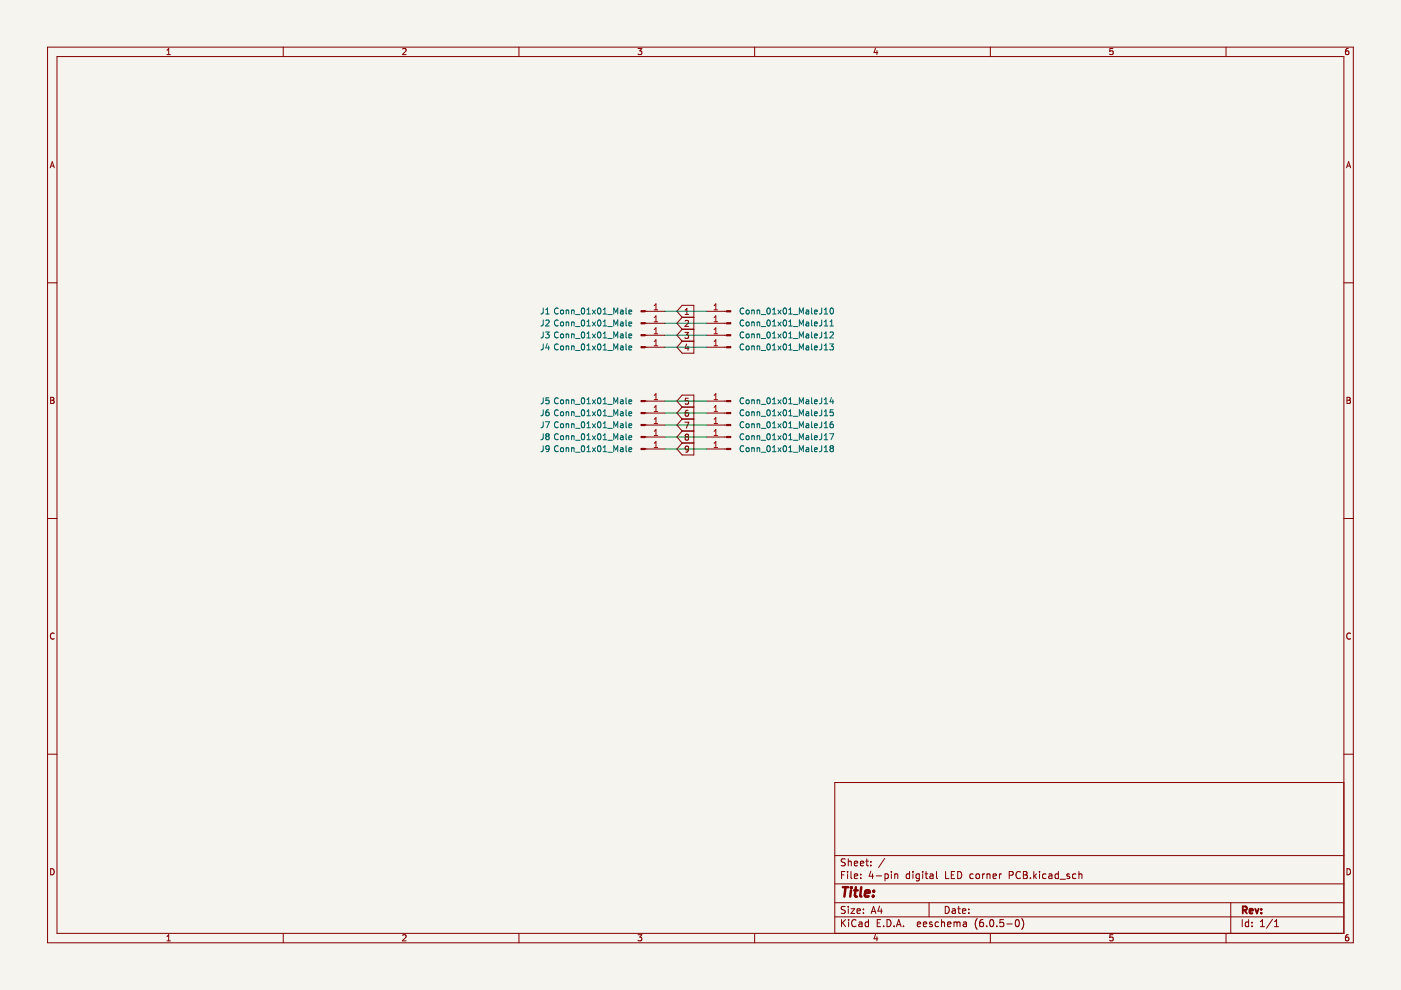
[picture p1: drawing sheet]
<svg xmlns="http://www.w3.org/2000/svg" width="297mm" height="210mm" viewBox="0 0 297 210" stroke-linecap="round" stroke-linejoin="round" font-family="sans-serif">
<path d="M.1 0h297v209.9h-297z" fill-rule="evenodd" fill="#f5f4ef" stroke="#f5f4ef" stroke-width=".21"/>
<g fill="none" stroke="#840000" stroke-width=".21">
<path d="M10.1 10h276.8v189.9h-276.8zM12.1 12h272.8v185.9h-272.8zM35.4 11.6h.7M35.4 10.7l.4-.4v1.3M60.1 10v2M85.4 10.4l.5-.1 .2 .4-.8 .9h.8M110 10v2M135.3 10.3h.8l-.5 .5 .4 .1v.6l-.2 .1-.5-.1M160 10v2M185.6 10.2l-.3 .9h.8M185.9 10.7v.9M210 10v2"/>
<path d="M236 10.3h-.7v.6l.6-.1 .1 .7-.2 .1-.5-.1M259.9 10v2M285.9 10.3h-.4l-.2 .3v.7l.2 .3 .4-.1v-.7h-.4l-.2 .2M10.6 35.6l.5-1.3 .4 1.3M10.8 35.2h.6M285.5 35.6l.4-1.3 .5 1.3M285.6 35.2h.6M10.1 60h2M284.9 60h2M136.8 71.1h4.2M136.8 66h4.2M136.8 68.5h4.2"/>
<path d="M136.8 73.6h4.2M144.6 67.3l-1.1 1.2 1.1 1.3M144.6 69.8h2.5M144.6 67.3l-1.1-1.3 1.1-1.3h2.5v10.2h-2.5l-1.1-1.3 1.1-1.3M144.6 67.3h2.5M144.6 69.8l-1.1 1.3 1.1 1.2M144.6 72.3h2.5M145.2 70.5h.8l-.4 .5 .3 .1v.5l-.2 .1-.5-.1M145.3 68.1l.4-.2 .3 .4-.8 .9h.8M145.3 66.7h.7M145.3 65.8l.3-.4v1.3M145.6 73l-.3 .9h.8"/>
<path d="M145.9 73.4v.9M149.9 71.1h4.2M149.9 66h4.2M149.9 68.5h4.2M149.9 73.6h4.2M10.7 84.2h.5l.2 .3-.2 .4 .2 .1 .1 .3-.3 .2h-.5zM10.7 84.9h.5M136.8 87.6h4.2M136.8 90.1h4.2M136.8 95.2h4.2M136.8 85h4.2M136.8 92.7h4.2"/>
<path d="M144.6 86.3l-1.1-1.3 1.1-1.2h2.5v12.7h-2.5l-1.1-1.3 1.1-1.3M144.6 88.8l-1.1 1.3 1.1 1.3M144.6 91.4h2.5M144.6 88.8h2.5M144.6 93.9h2.5M144.6 91.4l-1.1 1.3 1.1 1.2M144.6 86.3l-1.1 1.3 1.1 1.3M144.6 86.3h2.5M145.2 89.5h.9l-.6 1.3M145.5 92.6l-.2-.2 .2-.3h.2l.3 .2-.3 .3M145.5 92.6l-.2 .2v.4l.2 .1h.2l.3-.2-.1-.4-.2-.1M145.5 92.6h.2"/>
<path d="M145.9 87h-.4l-.2 .3v.7l.2 .2 .4-.1v-.6h-.4l-.2 .2M145.9 84.4h-.6v.6h.6v.6l-.2 .1-.4-.1M146 95.1l-.3 .3-.3-.1-.1-.6 .4-.1 .3 .2-.1 .8-.2 .2-.3 .1M149.9 87.6h4.2M149.9 90.1h4.2M149.9 95.2h4.2M149.9 85h4.2M149.9 92.7h4.2M285.6 84.2h.4l.3 .3-.3 .4 .3 .1v.3l-.2 .2h-.5zM285.6 84.9h.4M10.1 109.9h2M284.9 109.9h2"/>
<path d="M11.5 134.3a.58 .58 0 0 0-.8 .6 .58 .58 0 0 0 .8 .5M286.3 134.3a.58 .58 0 0 0-.8 .6 .58 .58 0 0 0 .8 .5M10.1 159.9h2M284.9 159.9h2M284.9 165.9h-107.9v32M10.7 184.2a.66 .66 0 0 1 .8 .6 .66 .66 0 0 1-.8 .7zM35.4 198.6l.4-.4v1.3M35.4 199.5h.7M60.1 197.9v2M85.4 198.3l.5-.1 .2 .4-.8 .9h.8M110 197.9v2M135.3 198.2h.8l-.5 .5 .4 .1v.6l-.2 .1-.5-.1"/>
<path d="M160 197.9v2M177 194.4h107.9M177 191.4h107.9M177 187.4h107.9M177 181.4h107.9M178.4 195v1.5M178.4 185.5h.5M178.6 195.6l.7 .9M179.1 184.8h-.7v1.5M179.2 192.2h-.6l-.2 .1v.4l.7 .3 .1 .4-.3 .3-.5-.1M179.2 182.2l-.6-.1-.2 .1v.5l.7 .2 .1 .4-.3 .3-.5-.1M179.3 195l-.9 .8"/>
<path d="M179.7 184.8v.1M179.7 185.3v1M179.9 182.1v1.5M179.9 192.2v.1M179.9 192.7v1M179.9 182.7l.2-.1 .3 .1 .1 .9M179.9 195v.1M179.9 195.5v1M180.4 192.7h.8l-.8 1h.8M180.4 184.8v1.3l.2 .2M181.1 185.8l.7-.2v-.2l-.5-.1-.2 .2 .1 .7h.6M181.1 183.1l.7-.2v-.2l-.5-.1-.2 .2 .1 .7h.6"/>
<path d="M181.5 195.1a.71 .71 0 0 0-1 .5 .71 .71 0 0 0 .7 .9l.3-.2M181.7 193.2l.7-.2-.1-.3h-.4l-.2 .2 .1 .7h.5M182.1 195.5h.6l.1 1M182.4 183.1l.7-.2v-.2l-.5-.1-.2 .2 .1 .7h.6M182.5 186.1v.2M182.5 185.4v.1M182.8 195.8l-.5 .1-.2 .2 .2 .4 .5-.1M183.1 192.7v.2M183.1 193.5v.2M183.6 182.6h.5M183.8 182.1v1.3l.3 .2M184.1 195.5h-.4l-.3 .3 .2 .6h.5"/>
<path d="M184.1 195v1.5M184.6 184.7l-.3 1.1h.9M184.6 183.4v.2M184.6 182.7v.1M184.7 193.7l.5-1.5 .5 1.5M184.8 193.2h.8M185 185.3v1M185.6 198.1l-.3 .9h.8M185.8 185.7h1.1M185.9 198.6v.9M186 195.7h.5M186.5 192.1l-.4 1.1h1"/>
<path d="M186.7 195h-.7v1.5h.7M186.8 192.7v1M187.3 196.3v.2M187.6 182l-1.3 1.9M187.6 185.4l.5-.1 .2 .3-.1 .6h-.6M187.6 185.3v1.5M188.1 195a.76 .76 0 0 1 .8 .7 .76 .76 0 0 1-.8 .8zM189 184.8v.1M189 185.3v1M189.6 196.3v.2M189.7 185.4l.2-.1 .4 .1v.9M189.7 185.3v1"/>
<path d="M190.1 196.5l.5-1.5 .5 1.5M190.2 196h.7M191.6 196.3v.2M192.8 185.4l-.4-.1-.3 .3 .2 .6h.5M192.8 184.8v1.5M193.6 184.8v.1M193.6 185.3v1M194.5 196l.7-.2-.1-.3h-.4l-.2 .2 .1 .7h.5M194.9 185.4l-.4-.1-.3 .3 .1 .6h.6M194.9 185.3v1.2l-.3 .3-.3-.1M195.6 184.8v.1M195.6 185.3v1"/>
<path d="M195.8 196l.7-.2-.1-.3h-.4l-.2 .2v.7h.6M196.1 185.3h.6M196.3 184.8v1.3l.4 .2M197 191.4v3M197.2 185.4h.6v.9M197.6 195.5h-.3l-.2 .2v.2l.5 .1v.4h-.5M197.8 185.6l-.5 .1-.2 .2 .2 .4 .5-.1M198.6 184.8v1.3l.2 .2M199 195.5h-.4l-.3 .3 .1 .6h.6M199.6 195.6l.2-.1h.4l.1 1M199.6 195v1.5M200.4 192.2a.76 .76 0 0 1 .9 .7 .76 .76 0 0 1-.9 .8z"/>
<path d="M200.5 184.8v1.5h.7M200.9 196l.7-.2v-.3h-.5l-.2 .2 .1 .7h.6M201.7 185.5h.5M201.9 192.7h.6l.1 1M202.3 195.6l.4-.1 .2 .2M202.3 195.5v1M202.4 184.8h-.7v1.5h.7M202.6 193l-.5 .1-.3 .2 .3 .4 .5-.1M202.9 195.7l.2-.2h.4l.1 1M202.9 195.7v.8M203.1 192.7h.5M203.1 184.8a.76 .76 0 0 1 .8 .7 .76 .76 0 0 1-.8 .8z"/>
<path d="M203.3 192.2v1.3l.3 .2M204.1 193.2l.7-.2-.1-.3h-.4l-.2 .2v.7h.6M204.3 195.5h.5l.1 1M204.9 195.8l-.5 .1-.2 .2 .2 .4 .5-.1M205.4 193.5v.2M205.4 192.7v.2M206.3 185.4l-.4-.1-.3 .3 .2 .6h.5M207 185.4l.2-.1 .4 .1 .1 .6-.2 .2-.3 .1-.2-.2zM207.2 194.8a1.72 1.72 0 0 0 0 2.2M208.3 185.3v1M208.4 195h-.4a1.01 1.01 0 0 0 0 1.5l.5-.2v-.5l-.2-.3h-.3l-.3 .3M208.8 185.3l-.5 .3"/>
<path d="M209.2 196.3v.2M209.3 185.4l.2-.1 .3 .1 .1 .9M209.3 185.3v1M210 197.9v2M210 195.1l.2-.1a.8 .8 0 0 1 .5 .7 .8 .8 0 0 1-.5 .8l-.4-.6zM210.5 185.8l.8-.2-.1-.2-.4-.1-.3 .2 .1 .7h.6M211.3 196.3v.2M211.9 185.3v1M212.3 185.3l-.4 .3M212.8 195h-.8v.7l.2-.2 .5 .1 .1 .2v.5l-.3 .2-.5-.2M213.5 195.9h1.1M214 185.6l.7-.1 .1-.2v-.4l-.8-.1v1.5"/>
<path d="M215.4 195.1l.2-.1a.8 .8 0 0 1 .5 .7 .8 .8 0 0 1-.5 .8l-.3-.6zM216.3 184.9a.71 .71 0 0 0-1 .5 .71 .71 0 0 0 .7 .9l.3-.2M216.6 194.8a1.72 1.72 0 0 1 0 2.2M217 184.8h.5l.3 .3-.3 .4 .3 .1v.4l-.3 .3h-.5zM217 185.5h.5M218.5 186.1v.2M219.2 184.8v1.5M219.3 185.7l.5 .6M219.8 185.3l-.6 .6M220.4 184.8v.1M220.4 185.3v1M221.8 185.4l-.5-.1-.3 .3 .2 .6h.6"/>
<path d="M222.4 185.4h.6v.9M223 185.6l-.5 .1-.2 .2 .2 .4 .5-.1M224.4 185.4l-.4-.1-.3 .3 .1 .6h.6M224.4 184.8v1.5M224.8 186.4h1.1M226.8 185.4l-.4-.1-.2 .2 .1 .2 .5 .2v.3h-.6M228.1 185.4l-.4-.1-.3 .3 .1 .6h.6M228.8 185.4l.2-.1 .3 .1 .1 .9M228.8 184.8v1.5M236 198.2h-.7v.6l.6-.1 .1 .7-.2 .1-.5-.1M259.9 197.9v2M260.9 191.4v6.5"/>
<path d="M263.4 195v1.5M264.7 195.5h-.4l-.3 .3 .2 .6h.5M264.7 195v1.5M265.4 196.3v.2M265.4 195.5v.2M267.2 196.5h.9M267.2 195.4l.5-.4v1.5M269.8 194.9l-1.3 1.9M270.2 196.5h.9M270.2 195.4l.5-.4v1.5M285.6 184.2a.66 .66 0 0 1 .7 .6 .66 .66 0 0 1-.7 .7zM285.9 198.2h-.4l-.2 .3v.7l.2 .3 .4-.1v-.7h-.4l-.2 .2"/>
</g>
<path d="M263.5 193l.7-.1 .2-.2-.1-.4-.8-.1v1.5M263.9 193l.5 .7M264.9 193.2l.7-.2v-.3h-.5l-.2 .2 .1 .7h.6M266.1 192.7l.4 1 .3-1M267.4 193.5v.2M267.4 192.7v.2" fill="none" stroke="#840000" stroke-width=".39"/>
<path d="M178.7 188.1h1.1M179.3 188.1l-.3 2M180.4 188.8l-.1 1.3M180.5 188.1v.2M181.1 188.8h.8M181.5 188.1l-.3 1.7 .1 .2 .4 .1M182.6 188.1l-.2 1.7 .2 .3M183.4 189.4l1-.2-.1-.3-.5-.1-.4 .3v.9h.8M185.1 189.9v.2M185.3 188.9l-.1 .2" fill="none" stroke="#840000" stroke-width=".52"/>
<g fill="#840000" stroke="#840000" stroke-width=".21">
<path d="M154.1 71h.8v.2h-.8z" fill-rule="evenodd"/>
<path d="M135.9 65.9h.9v.2h-.9z" fill-rule="evenodd"/>
<path d="M135.9 68.4h.9v.3h-.9z" fill-rule="evenodd"/>
<path d="M135.9 73.5h.9v.2h-.9z" fill-rule="evenodd"/>
<path d="M135.9 87.5h.9v.2h-.9z" fill-rule="evenodd"/>
<path d="M135.9 90h.9v.2h-.9z" fill-rule="evenodd"/>
<path d="M135.9 95.1h.9v.2h-.9z" fill-rule="evenodd"/>
<path d="M135.9 84.9h.9v.3h-.9z" fill-rule="evenodd"/>
<path d="M135.9 92.5h.9v.3h-.9z" fill-rule="evenodd"/>
<path d="M154.1 95.1h.8v.2h-.8z" fill-rule="evenodd"/>
<path d="M154.1 87.5h.8v.2h-.8z" fill-rule="evenodd"/>
<path d="M154.1 90h.8v.2h-.8z" fill-rule="evenodd"/>
<path d="M154.1 92.5h.8v.3h-.8z" fill-rule="evenodd"/>
<path d="M154.1 84.9h.8v.3h-.8z" fill-rule="evenodd"/>
<path d="M154.1 68.4h.8v.3h-.8z" fill-rule="evenodd"/>
<path d="M154.1 65.9h.8v.2h-.8z" fill-rule="evenodd"/>
<path d="M154.1 73.5h.8v.2h-.8z" fill-rule="evenodd"/>
<path d="M135.9 71h.9v.2h-.9z" fill-rule="evenodd"/>
</g>
<g fill="none" stroke="#a90000" stroke-width=".21">
<path d="M138.7 70.8h.7M138.7 65.7h.7M138.7 64.8l.4-.4v1.3M138.7 67.3l.4-.3v1.2M138.7 69.9l.4-.4v1.3M138.7 72.4l.4-.4v1.3M138.7 68.2h.7M138.7 73.3h.7M151.4 70.8h.7M151.4 64.8l.4-.4v1.3M151.4 67.3l.4-.3v1.2M151.4 69.9l.4-.4v1.3"/>
<path d="M151.4 72.4l.4-.4v1.3M151.4 65.7h.7M151.4 68.2h.7M151.4 73.3h.7M138.7 83.8l.4-.3v1.2M138.7 86.4l.4-.4v1.3M138.7 88.9l.4-.4v1.3M138.7 91.4l.4-.3v1.2M138.7 94l.4-.4v1.3M138.7 87.3h.7M138.7 89.8h.7M138.7 94.9h.7"/>
<path d="M138.7 84.7h.7M138.7 92.3h.7M151.4 83.8l.4-.3v1.2M151.4 86.4l.4-.4v1.3M151.4 88.9l.4-.4v1.3M151.4 91.4l.4-.3v1.2M151.4 94l.4-.4v1.3M151.4 87.3h.7M151.4 89.8h.7M151.4 94.9h.7M151.4 84.7h.7M151.4 92.3h.7"/>
</g>
<g fill="none" stroke="#006464" stroke-width=".21">
<path d="M115.2 70.4l-.1 1.1-.4 .2M115.2 65.3l-.1 1.1-.4 .2M115.2 67.8l-.1 1.1-.4 .2M115.2 72.9l-.1 1.1-.4 .2M115.7 70.4h.7l-.4 .5 .4 .1v.5l-.2 .2-.5-.2M115.7 65.7l.4-.4v1.3M115.7 66.6h.7M115.7 68l.5-.2 .2 .4-.7 .9h.7M116 72.9l-.3 .9h.8M116.3 73.3v.9M118.3 70.5a.56 .56 0 0 0-.8 .5 .56 .56 0 0 0 .8 .5M118.3 65.4a.56 .56 0 0 0-.8 .5 .56 .56 0 0 0 .8 .6"/>
<path d="M118.3 68a.56 .56 0 0 0-.8 .5 .56 .56 0 0 0 .8 .5M118.3 73a.56 .56 0 0 0-.8 .6 .56 .56 0 0 0 .8 .5M118.9 65.9l.2-.2 .3 .2v.6h-.5zM118.9 68.4l.2-.1 .3 .1v.7l-.5-.1zM118.9 73.5l.2-.2 .3 .2v.6h-.5zM118.9 70.9l.3-.1 .3 .2v.4l-.3 .3-.4-.3zM120 70.9h.5l.1 .8M120 65.9l.5-.1 .1 .8M120 65.7v.9M120 68.3v.8M120 70.8v.9M120 73.3v.9"/>
<path d="M120 68.4l.5-.1 .1 .8M120 73.5l.5-.1 .1 .8M121.2 70.9h.5v.8M121.2 65.9l.5-.1v.8M121.2 65.7v.9M121.2 68.3v.8M121.2 70.8v.9M121.2 73.3v.9M121.2 68.4l.5-.1v.8M121.2 73.5l.5-.1v.8M122 71.8h1M122 66.7h1"/>
<path d="M122 69.2h1M122 74.3h1M123.4 70.5l.1-.1a.68 .68 0 0 1 .5 .6 .68 .68 0 0 1-.5 .7l-.3-.5zM123.4 65.4l.1-.1a.68 .68 0 0 1 .5 .6 .68 .68 0 0 1-.5 .7l-.3-.5zM123.4 68l.1-.2a.68 .68 0 0 1 .5 .7 .68 .68 0 0 1-.5 .6l-.3-.5zM123.4 73l.1-.1a.68 .68 0 0 1 .5 .7 .68 .68 0 0 1-.5 .6l-.3-.5zM124.4 71.7h.8M124.4 66.6h.8M124.4 65.7l.4-.4v1.3M124.4 68.2l.4-.4v1.3M124.4 70.7l.4-.3v1.3M124.4 73.3l.4-.4v1.3"/>
<path d="M124.4 69.1h.8M124.4 74.2h.8M125.6 65.7l.7 .9M125.6 68.3l.7 .8M125.6 73.3l.7 .9M125.6 70.8l.7 .9M126.3 65.7l-.7 .9M126.3 68.3l-.7 .8M126.3 73.3l-.7 .9M126.3 70.8l-.7 .9M126.8 70.5l.2-.1a.68 .68 0 0 1 .4 .6 .68 .68 0 0 1-.4 .7l-.3-.5zM126.8 65.4l.2-.1a.68 .68 0 0 1 .4 .6 .68 .68 0 0 1-.4 .7l-.3-.5z"/>
<path d="M126.8 68l.2-.2a.68 .68 0 0 1 .4 .7 .68 .68 0 0 1-.4 .6l-.3-.5zM126.8 73l.2-.1a.68 .68 0 0 1 .4 .7 .68 .68 0 0 1-.4 .6l-.3-.5zM127.9 71.7h.7M127.9 66.6h.7M127.9 65.7l.4-.4v1.3M127.9 68.2l.4-.4v1.3M127.9 70.7l.4-.3v1.3M127.9 73.3l.4-.4v1.3M127.9 69.1h.7M127.9 74.2h.7M128.9 71.8h.9M128.9 66.7h.9"/>
<path d="M128.9 69.2h.9M128.9 74.3h.9M130.1 66.6v-1.3l.5 .9 .4-.9v1.3M130.1 69.1v-1.3l.5 1 .4-1v1.3M130.1 71.7v-1.3l.5 .9 .4-.9v1.3M130.1 74.2v-1.3l.5 .9 .4-.9v1.3M131.6 70.9h.5v.8M131.6 65.8h.5v.8M131.6 68.3h.5v.8M131.6 73.4h.5v.8M132.1 71.1l-.6 .3 .2 .3 .4-.1M132.1 66l-.6 .3 .2 .3 .4-.1"/>
<path d="M132.1 68.6l-.6 .2 .2 .3h.4M132.1 73.6l-.6 .3 .2 .3 .4-.1M132.7 65.3v1.1l.2 .2M132.7 67.8v1.1l.2 .2M132.7 70.4v1.1l.2 .2M132.7 72.9v1.1l.2 .2M133.3 71.2l.6-.1v-.2l-.4-.1-.2 .2 .1 .6h.5M133.3 66.2l.6-.2v-.2l-.4-.1-.2 .2 .1 .6h.5M133.3 68.7l.6-.1v-.3h-.4l-.2 .2 .1 .6h.5M133.3 73.8l.6-.2v-.2l-.4-.1-.2 .2 .1 .6h.5M157.7 70.5a.56 .56 0 0 0-.8 .5 .56 .56 0 0 0 .8 .5M157.7 65.4a.56 .56 0 0 0-.8 .5 .56 .56 0 0 0 .8 .6"/>
<path d="M157.7 68a.56 .56 0 0 0-.8 .5 .56 .56 0 0 0 .8 .5M157.7 73a.56 .56 0 0 0-.8 .6 .56 .56 0 0 0 .8 .5M158.2 70.9l.2-.1 .4 .1-.1 .7-.5-.1zM158.2 65.9l.2-.2 .4 .2-.1 .6h-.5zM158.2 68.4l.2-.1 .4 .1-.1 .7-.5-.1zM158.3 73.4l.3-.1 .2 .3v.4l-.2 .2-.4-.2zM159.4 70.9h.5v.8M159.4 65.7v.9M159.4 68.3v.8M159.4 70.8v.9M159.4 73.3v.9M159.4 65.9l.5-.1v.8"/>
<path d="M159.4 68.4l.5-.1v.8M159.4 73.5l.5-.1v.8M160.5 70.9h.5l.1 .8M160.5 65.7v.9M160.5 68.3v.8M160.5 70.8v.9M160.5 73.3v.9M160.5 65.9l.5-.1 .1 .8M160.5 68.4l.5-.1 .1 .8M160.5 73.5l.5-.1 .1 .8M161.4 71.8h.9M161.4 66.7h.9"/>
<path d="M161.4 69.2h.9M161.4 74.3h.9M162.7 70.5l.2-.1a.68 .68 0 0 1 .4 .6 .68 .68 0 0 1-.4 .7l-.3-.5zM162.7 65.4l.2-.1a.68 .68 0 0 1 .4 .6 .68 .68 0 0 1-.4 .7l-.3-.5zM162.7 68l.2-.2a.68 .68 0 0 1 .4 .7 .68 .68 0 0 1-.4 .6l-.3-.5zM162.7 73l.2-.1a.68 .68 0 0 1 .4 .7 .68 .68 0 0 1-.4 .6l-.3-.5zM163.8 71.7h.7M163.8 65.7l.4-.4v1.3M163.8 68.2l.4-.4v1.3M163.8 70.7l.4-.3v1.3M163.8 73.3l.4-.4v1.3M163.8 66.6h.7"/>
<path d="M163.8 69.1h.7M163.8 74.2h.7M164.9 70.8l.7 .9M164.9 68.3l.7 .8M164.9 65.7l.7 .9M164.9 73.3l.7 .9M165.6 70.8l-.7 .9M165.6 68.3l-.7 .8M165.6 65.7l-.7 .9M165.6 73.3l-.7 .9M166.2 70.5l.1-.1a.68 .68 0 0 1 .5 .6 .68 .68 0 0 1-.5 .7l-.3-.5zM166.2 65.4l.1-.1a.68 .68 0 0 1 .5 .6 .68 .68 0 0 1-.5 .7l-.3-.5z"/>
<path d="M166.2 68l.1-.2a.68 .68 0 0 1 .5 .7 .68 .68 0 0 1-.5 .6l-.3-.5zM166.2 73l.1-.1a.68 .68 0 0 1 .5 .7 .68 .68 0 0 1-.5 .6l-.3-.5zM167.2 71.7h.8M167.2 65.7l.4-.4v1.3M167.2 68.2l.4-.4v1.3M167.2 70.7l.4-.3v1.3M167.2 73.3l.4-.4v1.3M167.2 66.6h.8M167.2 69.1h.8M167.2 74.2h.8M168.2 71.8h1M168.2 66.7h1"/>
<path d="M168.2 69.2h1M168.2 74.3h1M169.5 66.6v-1.3l.4 .9 .4-.9v1.3M169.5 69.1v-1.3l.4 1 .4-1v1.3M169.5 71.7v-1.3l.4 .9 .4-.9v1.3M169.5 74.2v-1.3l.4 .9 .4-.9v1.3M170.9 70.9h.5l.1 .8M170.9 65.8h.5l.1 .8M170.9 68.3h.5l.1 .8M170.9 73.4h.5l.1 .8M171.5 71.1l-.6 .3 .1 .3 .5-.1M171.5 66l-.6 .3 .1 .3 .5-.1"/>
<path d="M171.5 68.6l-.6 .2 .1 .3h.5M171.5 73.6l-.6 .3 .1 .3 .5-.1M172.1 70.4v1.1l.2 .2M172.1 65.3v1.1l.2 .2M172.1 67.8v1.1l.2 .2M172.1 72.9v1.1l.2 .2M172.7 71.2l.6-.1-.1-.2-.3-.1-.2 .2v.6h.5M172.7 66.2l.6-.2-.1-.2-.3-.1-.2 .2v.6h.5M172.7 68.7l.6-.1-.1-.3h-.3l-.2 .2v.6h.5M172.7 73.8l.6-.2-.1-.2-.3-.1-.2 .2v.6h.5M174.2 65.3v1.1l-.5 .2M174.2 67.8v1.1l-.5 .2"/>
<path d="M174.2 70.4v1.1l-.5 .2M174.2 72.9v1.1l-.5 .2M174.8 71.7h.7M174.8 65.7l.3-.4v1.3M174.8 68.2l.3-.4v1.3M174.8 70.7l.3-.3v1.3M174.8 73.3l.3-.4v1.3M174.8 66.6h.7M174.8 69.1h.7M174.8 74.2h.7M175.9 72.9h.8l-.4 .5 .3 .1v.6l-.1 .1-.6-.1M176 70.5l.5-.1 .2 .3-.8 1h.8"/>
<path d="M176 69.1h.7M176 68.2l.3-.4v1.3M176.1 65.4l.2-.1a.68 .68 0 0 1 .4 .6 .68 .68 0 0 1-.4 .7l-.3-.5zM115.2 84.3l-.1 1.1-.4 .2M115.2 86.9l-.1 1.1-.4 .2M115.2 89.4l-.1 1.1-.4 .2M115.2 92l-.1 1.1-.4 .1M115.2 94.5l-.1 1.1-.4 .2M115.7 89.4h.8l-.5 1.3M116 92.5l-.3-.2 .3-.3h.2l.2 .2-.2 .3M116 92.5l-.3 .2v.3l.3 .2h.3l.1-.2v-.3l-.2-.2M116 92.5h.2"/>
<path d="M116.3 86.9h-.3l-.2 .3-.1 .7 .3 .3 .4-.2-.1-.6h-.3l-.3 .2M116.4 84.3h-.6l-.1 .7 .6-.1 .1 .6-.2 .1-.5-.1M116.4 95l-.2 .3-.4-.1v-.6l.4-.1 .2 .2v.8l-.2 .2-.4 .1M118.3 84.5a.56 .56 0 0 0-.8 .5 .56 .56 0 0 0 .8 .5M118.3 87a.56 .56 0 0 0-.8 .5 .56 .56 0 0 0 .8 .5M118.3 89.5a.56 .56 0 0 0-.8 .6 .56 .56 0 0 0 .8 .5M118.3 92.1a.56 .56 0 0 0-.8 .5 .56 .56 0 0 0 .8 .5M118.3 94.6a.56 .56 0 0 0-.8 .5 .56 .56 0 0 0 .8 .5M118.9 92.5l.2-.1 .3 .1v.7l-.5-.1zM118.9 84.9l.2-.1 .3 .1v.7l-.5-.1zM118.9 87.4l.2-.1 .3 .1v.7l-.5-.1zM118.9 90l.2-.2 .3 .2v.6h-.5z"/>
<path d="M118.9 95l.2-.1 .3 .1v.7l-.5-.1zM120 95h.5l.1 .8M120 84.8v.8M120 87.3v.9M120 89.8v.9M120 92.4v.8M120 94.9v.9M120 84.9l.5-.1 .1 .8M120 87.4h.5l.1 .8M120 90l.5-.1 .1 .8M120 92.5l.5-.1 .1 .8M121.2 84.8v.8"/>
<path d="M121.2 87.3v.9M121.2 89.8v.9M121.2 92.4v.8M121.2 94.9v.9M121.2 84.9l.5-.1v.8M121.2 87.4h.5v.8M121.2 90l.5-.1v.8M121.2 92.5l.5-.1v.8M121.2 95h.5v.8M122 88.3h1M122 90.8h1M122 95.9h1"/>
<path d="M122 85.7h1M122 93.4h1M123.4 84.5l.1-.2a.68 .68 0 0 1 .5 .7 .68 .68 0 0 1-.5 .6l-.3-.5zM123.4 87l.1-.1a.68 .68 0 0 1 .5 .6 .68 .68 0 0 1-.5 .7l-.3-.5zM123.4 89.5l.1-.1a.68 .68 0 0 1 .5 .7 .68 .68 0 0 1-.5 .6l-.3-.5zM123.4 92.1l.1-.1a.68 .68 0 0 1 .5 .6 .68 .68 0 0 1-.5 .6l-.3-.5zM123.4 94.6l.1-.1a.68 .68 0 0 1 .5 .6 .68 .68 0 0 1-.5 .7l-.3-.5zM124.4 84.7l.4-.4v1.3M124.4 87.2l.4-.3v1.3M124.4 89.8l.4-.4v1.3M124.4 92.3l.4-.3v1.2M124.4 94.9l.4-.4v1.3"/>
<path d="M124.4 88.2h.8M124.4 90.7h.8M124.4 95.8h.8M124.4 85.6h.8M124.4 93.2h.8M125.6 87.3l.7 .9M125.6 89.8l.7 .9M125.6 94.9l.7 .9M125.6 84.8l.7 .8M125.6 92.4l.7 .8M126.3 87.3l-.7 .9M126.3 89.8l-.7 .9"/>
<path d="M126.3 94.9l-.7 .9M126.3 84.8l-.7 .8M126.3 92.4l-.7 .8M126.8 84.5l.2-.2a.68 .68 0 0 1 .4 .7 .68 .68 0 0 1-.4 .6l-.3-.5zM126.8 87l.2-.1a.68 .68 0 0 1 .4 .6 .68 .68 0 0 1-.4 .7l-.3-.5zM126.8 89.5l.2-.1a.68 .68 0 0 1 .4 .7 .68 .68 0 0 1-.4 .6l-.3-.5zM126.8 92.1l.2-.1a.68 .68 0 0 1 .4 .6 .68 .68 0 0 1-.4 .6l-.3-.5zM126.8 94.6l.2-.1a.68 .68 0 0 1 .4 .6 .68 .68 0 0 1-.4 .7l-.3-.5zM127.9 84.7l.4-.4v1.3M127.9 87.2l.4-.3v1.3M127.9 89.8l.4-.4v1.3M127.9 92.3l.4-.3v1.2"/>
<path d="M127.9 94.9l.4-.4v1.3M127.9 88.2h.7M127.9 90.7h.7M127.9 95.8h.7M127.9 85.6h.7M127.9 93.2h.7M128.9 88.3h.9M128.9 90.8h.9M128.9 95.9h.9M128.9 85.7h.9M128.9 93.4h.9M130.1 85.6v-1.3l.5 1 .4-1v1.3"/>
<path d="M130.1 88.2v-1.3l.5 .9 .4-.9v1.3M130.1 90.7v-1.3l.5 .9 .4-.9v1.3M130.1 93.2v-1.2l.5 .9 .4-.9v1.2M130.1 95.8v-1.3l.5 .9 .4-.9v1.3M131.6 84.8h.5v.8M131.6 87.4h.5v.8M131.6 89.9h.5v.8M131.6 92.4h.5v.8M131.6 95h.5v.8M132.1 85.1l-.6 .2 .2 .3h.4M132.1 87.6l-.6 .3 .2 .3 .4-.1M132.1 90.1l-.6 .3 .2 .3 .4-.1"/>
<path d="M132.1 92.7l-.6 .2 .2 .3h.4M132.1 95.2l-.6 .3 .2 .3 .4-.1M132.7 86.9v1.1l.2 .2M132.7 84.3v1.1l.2 .2M132.7 89.4v1.1l.2 .2M132.7 92v1.1l.2 .1M132.7 94.5v1.1l.2 .2M133.3 85.2l.6-.1v-.3h-.4l-.2 .2 .1 .6h.5M133.3 87.7l.6-.1v-.2l-.4-.1-.2 .2 .1 .6h.5M133.3 90.3l.6-.2v-.2l-.4-.1-.2 .2 .1 .6h.5M133.3 92.8l.6-.1v-.3h-.4l-.2 .2 .1 .6h.5M133.3 95.3l.6-.1v-.2l-.4-.1-.2 .2 .1 .6h.5"/>
<path d="M157.7 84.5a.56 .56 0 0 0-.8 .5 .56 .56 0 0 0 .8 .5M157.7 87a.56 .56 0 0 0-.8 .5 .56 .56 0 0 0 .8 .5M157.7 89.5a.56 .56 0 0 0-.8 .6 .56 .56 0 0 0 .8 .5M157.7 92.1a.56 .56 0 0 0-.8 .5 .56 .56 0 0 0 .8 .5M157.7 94.6a.56 .56 0 0 0-.8 .5 .56 .56 0 0 0 .8 .5M158.2 87.4l.2-.1 .4 .1-.1 .7-.5-.1zM158.2 90l.2-.2 .4 .2-.1 .6h-.5zM158.2 95l.2-.1 .4 .1-.1 .7-.5-.1zM158.3 84.8h.3l.2 .2v.4l-.2 .2-.4-.2zM158.3 92.4h.3l.2 .2v.4l-.2 .2-.4-.2zM159.4 84.8v.8M159.4 87.3v.9"/>
<path d="M159.4 89.8v.9M159.4 92.4v.8M159.4 94.9v.9M159.4 84.9l.5-.1v.8M159.4 87.4h.5v.8M159.4 90l.5-.1v.8M159.4 92.5l.5-.1v.8M159.4 95h.5v.8M160.5 84.8v.8M160.5 87.3v.9M160.5 89.8v.9M160.5 92.4v.8"/>
<path d="M160.5 94.9v.9M160.5 84.9l.5-.1 .1 .8M160.5 87.4h.5l.1 .8M160.5 90l.5-.1 .1 .8M160.5 92.5l.5-.1 .1 .8M160.5 95h.5l.1 .8M161.4 88.3h.9M161.4 90.8h.9M161.4 95.9h.9M161.4 85.7h.9M161.4 93.4h.9M162.7 84.5l.2-.2a.68 .68 0 0 1 .4 .7 .68 .68 0 0 1-.4 .6l-.3-.5z"/>
<path d="M162.7 87l.2-.1a.68 .68 0 0 1 .4 .6 .68 .68 0 0 1-.4 .7l-.3-.5zM162.7 89.5l.2-.1a.68 .68 0 0 1 .4 .7 .68 .68 0 0 1-.4 .6l-.3-.5zM162.7 92.1l.2-.1a.68 .68 0 0 1 .4 .6 .68 .68 0 0 1-.4 .6l-.3-.5zM162.7 94.6l.2-.1a.68 .68 0 0 1 .4 .6 .68 .68 0 0 1-.4 .7l-.3-.5zM163.8 84.7l.4-.4v1.3M163.8 87.2l.4-.3v1.3M163.8 89.8l.4-.4v1.3M163.8 92.3l.4-.3v1.2M163.8 94.9l.4-.4v1.3M163.8 88.2h.7M163.8 90.7h.7M163.8 95.8h.7"/>
<path d="M163.8 85.6h.7M163.8 93.2h.7M164.9 94.9l.7 .9M164.9 87.3l.7 .9M164.9 89.8l.7 .9M164.9 92.4l.7 .8M164.9 84.8l.7 .8M165.6 94.9l-.7 .9M165.6 87.3l-.7 .9M165.6 89.8l-.7 .9M165.6 92.4l-.7 .8M165.6 84.8l-.7 .8"/>
<path d="M166.2 84.5l.1-.2a.68 .68 0 0 1 .5 .7 .68 .68 0 0 1-.5 .6l-.3-.5zM166.2 87l.1-.1a.68 .68 0 0 1 .5 .6 .68 .68 0 0 1-.5 .7l-.3-.5zM166.2 89.5l.1-.1a.68 .68 0 0 1 .5 .7 .68 .68 0 0 1-.5 .6l-.3-.5zM166.2 92.1l.1-.1a.68 .68 0 0 1 .5 .6 .68 .68 0 0 1-.5 .6l-.3-.5zM166.2 94.6l.1-.1a.68 .68 0 0 1 .5 .6 .68 .68 0 0 1-.5 .7l-.3-.5zM167.2 84.7l.4-.4v1.3M167.2 87.2l.4-.3v1.3M167.2 89.8l.4-.4v1.3M167.2 92.3l.4-.3v1.2M167.2 94.9l.4-.4v1.3M167.2 88.2h.8M167.2 90.7h.8"/>
<path d="M167.2 95.8h.8M167.2 85.6h.8M167.2 93.2h.8M168.2 88.3h1M168.2 90.8h1M168.2 95.9h1M168.2 85.7h1M168.2 93.4h1M169.5 85.6v-1.3l.4 1 .4-1v1.3M169.5 88.2v-1.3l.4 .9 .4-.9v1.3M169.5 90.7v-1.3l.4 .9 .4-.9v1.3M169.5 93.2v-1.2l.4 .9 .4-.9v1.2"/>
<path d="M169.5 95.8v-1.3l.4 .9 .4-.9v1.3M170.9 84.8h.5l.1 .8M170.9 87.4h.5l.1 .8M170.9 89.9h.5l.1 .8M170.9 92.4h.5l.1 .8M170.9 95h.5l.1 .8M171.5 87.6l-.6 .3 .1 .3 .5-.1M171.5 85.1l-.6 .2 .1 .3h.5M171.5 90.1l-.6 .3 .1 .3 .5-.1M171.5 92.7l-.6 .2 .1 .3h.5M171.5 95.2l-.6 .3 .1 .3 .5-.1M172.1 92v1.1l.2 .1"/>
<path d="M172.1 84.3v1.1l.2 .2M172.1 86.9v1.1l.2 .2M172.1 89.4v1.1l.2 .2M172.1 94.5v1.1l.2 .2M172.7 85.2l.6-.1-.1-.3h-.3l-.2 .2v.6h.5M172.7 87.7l.6-.1-.1-.2-.3-.1-.2 .2v.6h.5M172.7 90.3l.6-.2-.1-.2-.3-.1-.2 .2v.6h.5M172.7 92.8l.6-.1-.1-.3h-.3l-.2 .2v.6h.5M172.7 95.3l.6-.1-.1-.2-.3-.1-.2 .2v.6h.5M174.2 84.3v1.1l-.5 .2M174.2 86.9v1.1l-.5 .2M174.2 89.4v1.1l-.5 .2"/>
<path d="M174.2 92v1.1l-.5 .1M174.2 94.5v1.1l-.5 .2M174.8 84.7l.3-.4v1.3M174.8 87.2l.3-.3v1.3M174.8 89.8l.3-.4v1.3M174.8 92.3l.3-.3v1.2M174.8 94.9l.3-.4v1.3M174.8 88.2h.7M174.8 90.7h.7M174.8 95.8h.7M174.8 85.6h.7M174.8 93.2h.7"/>
<path d="M175.9 92h.9l-.6 1.2M176.2 95l-.2-.2 .2-.3h.3l.2 .2-.2 .3M176.2 95l-.2 .3v.3l.2 .2h.3l.2-.3-.1-.3-.1-.2M176.2 95h.3M176.3 84.3l-.3 .9h.8M176.6 89.4l-.4 .1-.2 .2v.8l.2 .2 .4-.1v-.6l-.4-.1-.2 .2M176.6 84.8v.8M176.6 86.9h-.6v.6l.6-.1v.6l-.1 .2-.5-.2"/>
</g>
<path d="M141 73.6h8.9M141 66h8.9M141 68.5h8.9M141 71.1h8.9M141 95.2h8.9M141 92.7h8.9M141 90.1h8.9M141 87.6h8.9M141 85h8.9" fill="none" stroke="#009600" stroke-width=".21"/>
</svg>
